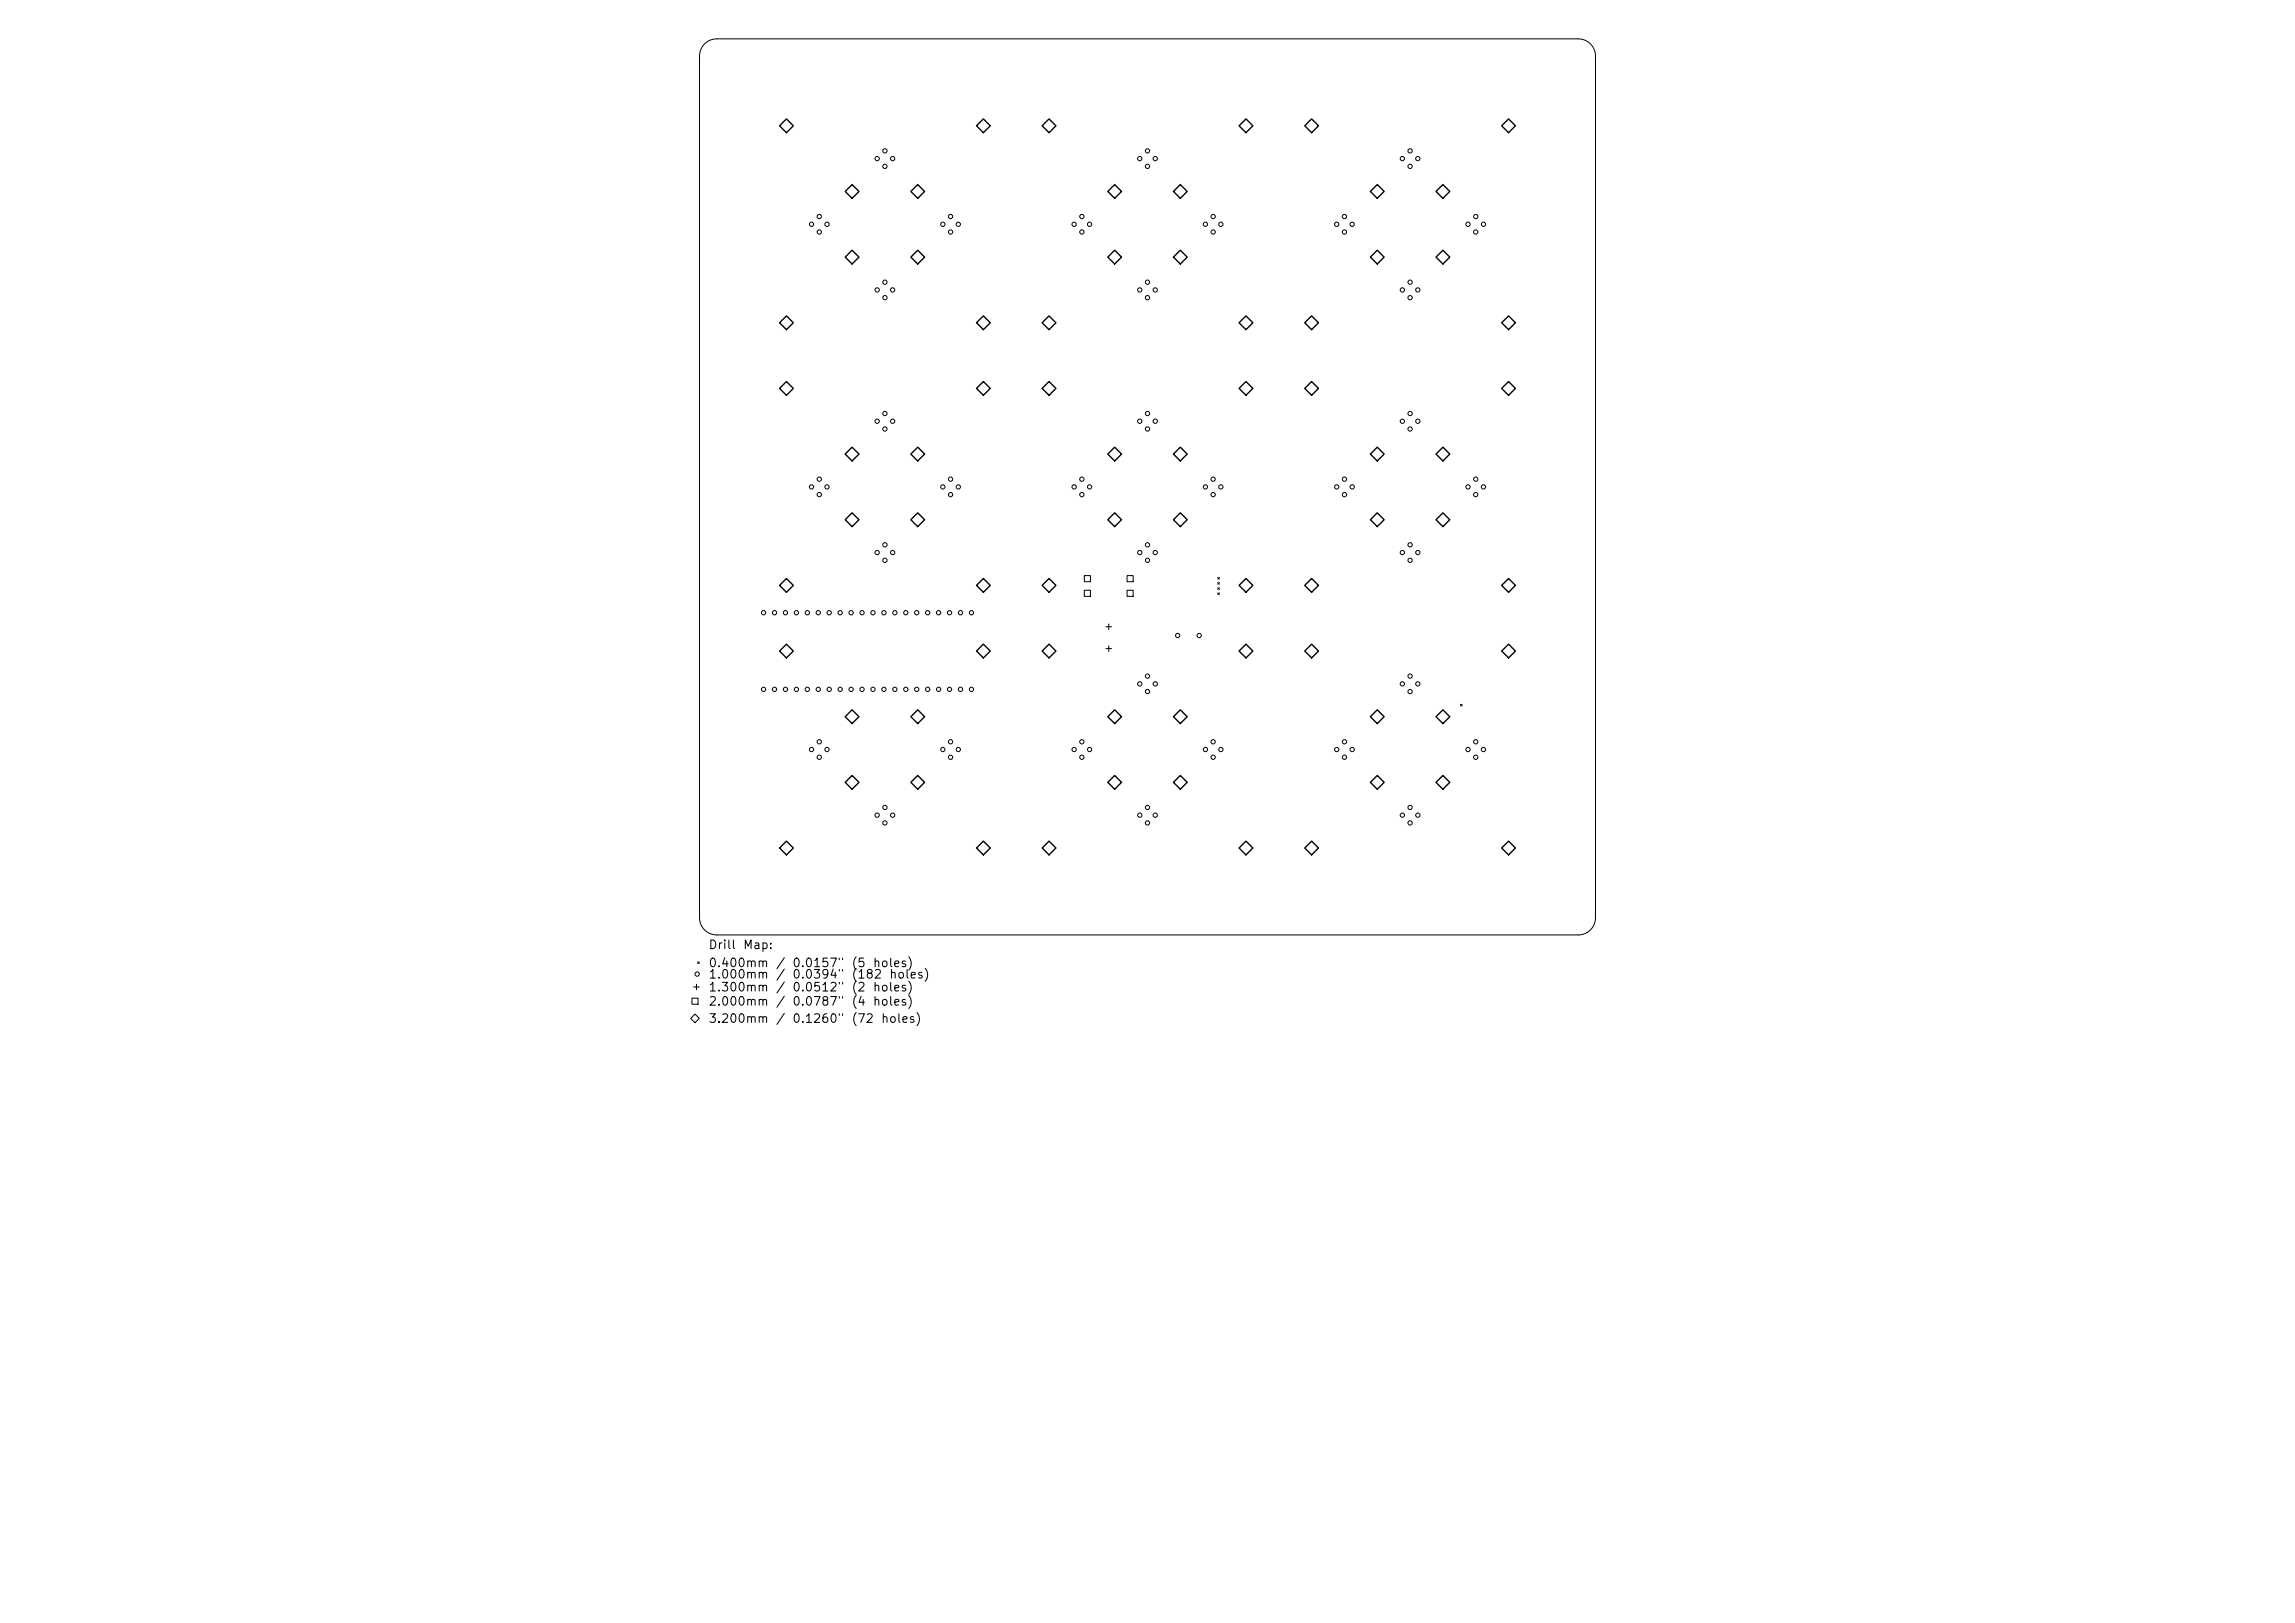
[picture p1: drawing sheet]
<svg xmlns="http://www.w3.org/2000/svg" width="297mm" height="210mm" viewBox="0 0 297 210" stroke-linecap="round" stroke-linejoin="round" font-family="sans-serif">
<defs><g id="words">
<g font-size="1.1">
<text x="91.6" y="123.1">Drill</text>
<text x="91.6" y="125.4">0.400mm</text>
<text x="96.1" y="123.1">Map:</text>
<text x="100.3" y="125.4">/</text>
<text x="102.5" y="125.4">0.0157&quot;</text>
<text x="110.1" y="125.4">(5</text>
<text x="112.9" y="125.4">holes)</text>
<text x="91.6" y="126.9">1.000mm</text>
<text x="91.6" y="128.6">1.300mm</text>
<text x="91.6" y="130.4">2.000mm</text>
<text x="100.3" y="128.6">/</text>
<text x="100.3" y="130.4">/</text>
<text x="102.5" y="126.9">0.0394&quot;</text>
<text x="102.5" y="128.6">0.0512&quot;</text>
<text x="102.5" y="130.4">0.0787&quot;</text>
<text x="110.1" y="126.9">(182</text>
<text x="110.1" y="128.6">(2</text>
<text x="110.1" y="130.4">(4</text>
<text x="112.9" y="130.4">holes)</text>
<text x="91.6" y="132.6">3.200mm</text>
<text x="100.3" y="132.6">/</text>
<text x="102.5" y="132.6">0.1260&quot;</text>
<text x="110.1" y="132.6">(72</text>
<text x="113.9" y="132.6">holes)</text>
</g>
</g></defs>
<g fill="none" stroke="#000" stroke-width=".13">
<path d="M91.2 5.7a2.23 2.23 0 0 1 1.6-.7h111.4a2.23 2.23 0 0 1 2.3 2.3v111.4a2.23 2.23 0 0 1-2.3 2.3h-111.4a2.23 2.23 0 0 1-2.3-2.3v-111.4a2.23 2.23 0 0 1 .7-1.6zM140.3 74.5h.8v.8h-.8zM140.3 76.4h.8v.8h-.8zM145.9 74.5h.7v.8h-.7zM145.9 76.4h.7v.8h-.7zM157.6 74.7l.2 .2M157.6 75.4l.2 .2M157.6 76l.2 .3M157.6 76.7l.2 .2M157.8 74.7l-.2 .2M157.8 75.4l-.2 .2M157.8 76l-.2 .3"/>
<path d="M157.8 76.7l-.2 .2M143.1 81.1h.7M143.1 83.9h.7M143.5 80.7v.8M143.5 83.6v.7M189 91.1l.2 .3M189.2 91.1l-.2 .3M89.4 131.8l.5-.6 .6 .6-.6 .5zM89.5 129.2h.8v.7h-.8zM89.8 127.7h.7M90.1 127.4v.7M90.3 124.5l.2 .2"/>
<path d="M90.5 124.5l-.2 .2"/>
<circle cx="114.5" cy="19.5" r=".28"/>
<circle cx="148.5" cy="19.5" r=".28"/>
<circle cx="182.5" cy="19.5" r=".28"/>
<circle cx="105" cy="29" r=".28"/>
<circle cx="106" cy="28" r=".28"/>
<circle cx="106" cy="30" r=".28"/>
<circle cx="107" cy="29" r=".28"/>
<circle cx="113.5" cy="37.5" r=".28"/>
<circle cx="113.5" cy="20.5" r=".28"/>
<circle cx="114.5" cy="21.5" r=".28"/>
<circle cx="114.5" cy="38.5" r=".28"/>
<circle cx="114.5" cy="36.5" r=".28"/>
<circle cx="115.5" cy="37.5" r=".28"/>
<circle cx="115.5" cy="20.5" r=".28"/>
<circle cx="122" cy="29" r=".28"/>
<circle cx="123" cy="28" r=".28"/>
<circle cx="123" cy="30" r=".28"/>
<circle cx="124" cy="29" r=".28"/>
<circle cx="139" cy="29" r=".28"/>
<circle cx="140" cy="28" r=".28"/>
<circle cx="140" cy="30" r=".28"/>
<circle cx="141" cy="29" r=".28"/>
<circle cx="147.5" cy="37.5" r=".28"/>
<circle cx="147.5" cy="20.5" r=".28"/>
<circle cx="148.5" cy="21.5" r=".28"/>
<circle cx="148.5" cy="36.5" r=".28"/>
<circle cx="148.5" cy="38.5" r=".28"/>
<circle cx="149.5" cy="37.5" r=".28"/>
<circle cx="149.5" cy="20.5" r=".28"/>
<circle cx="156" cy="29" r=".28"/>
<circle cx="157" cy="28" r=".28"/>
<circle cx="157" cy="30" r=".28"/>
<circle cx="158" cy="29" r=".28"/>
<circle cx="173" cy="29" r=".28"/>
<circle cx="174" cy="28" r=".28"/>
<circle cx="174" cy="30" r=".28"/>
<circle cx="175" cy="29" r=".28"/>
<circle cx="181.5" cy="37.5" r=".28"/>
<circle cx="181.5" cy="20.5" r=".28"/>
<circle cx="182.5" cy="21.5" r=".28"/>
<circle cx="182.5" cy="36.5" r=".28"/>
<circle cx="182.5" cy="38.5" r=".28"/>
<circle cx="183.5" cy="37.5" r=".28"/>
<circle cx="183.5" cy="20.5" r=".28"/>
<circle cx="190" cy="29" r=".28"/>
<circle cx="191" cy="28" r=".28"/>
<circle cx="191" cy="30" r=".28"/>
<circle cx="192" cy="29" r=".28"/>
<circle cx="113.5" cy="54.5" r=".28"/>
<circle cx="114.5" cy="55.5" r=".28"/>
<circle cx="114.5" cy="53.5" r=".28"/>
<circle cx="115.5" cy="54.5" r=".28"/>
<circle cx="147.5" cy="54.5" r=".28"/>
<circle cx="148.5" cy="55.5" r=".28"/>
<circle cx="148.5" cy="53.5" r=".28"/>
<circle cx="149.5" cy="54.5" r=".28"/>
<circle cx="181.5" cy="54.5" r=".28"/>
<circle cx="182.5" cy="55.5" r=".28"/>
<circle cx="182.5" cy="53.5" r=".28"/>
<circle cx="183.5" cy="54.5" r=".28"/>
<circle cx="98.8" cy="79.3" r=".28"/>
<circle cx="100.2" cy="79.3" r=".28"/>
<circle cx="101.6" cy="79.3" r=".28"/>
<circle cx="103.1" cy="79.3" r=".28"/>
<circle cx="104.5" cy="79.3" r=".28"/>
<circle cx="105" cy="63" r=".28"/>
<circle cx="105.9" cy="79.3" r=".28"/>
<circle cx="106" cy="64" r=".28"/>
<circle cx="106" cy="62" r=".28"/>
<circle cx="107" cy="63" r=".28"/>
<circle cx="107.3" cy="79.3" r=".28"/>
<circle cx="108.7" cy="79.3" r=".28"/>
<circle cx="110.1" cy="79.3" r=".28"/>
<circle cx="111.6" cy="79.3" r=".28"/>
<circle cx="113" cy="79.3" r=".28"/>
<circle cx="113.5" cy="71.5" r=".28"/>
<circle cx="114.4" cy="79.3" r=".28"/>
<circle cx="114.5" cy="70.5" r=".28"/>
<circle cx="114.5" cy="72.5" r=".28"/>
<circle cx="115.5" cy="71.5" r=".28"/>
<circle cx="115.8" cy="79.3" r=".28"/>
<circle cx="117.2" cy="79.3" r=".28"/>
<circle cx="118.6" cy="79.3" r=".28"/>
<circle cx="120.1" cy="79.3" r=".28"/>
<circle cx="121.5" cy="79.3" r=".28"/>
<circle cx="122" cy="63" r=".28"/>
<circle cx="122.9" cy="79.3" r=".28"/>
<circle cx="123" cy="64" r=".28"/>
<circle cx="123" cy="62" r=".28"/>
<circle cx="124" cy="63" r=".28"/>
<circle cx="124.3" cy="79.3" r=".28"/>
<circle cx="125.7" cy="79.3" r=".28"/>
<circle cx="139" cy="63" r=".28"/>
<circle cx="140" cy="62" r=".28"/>
<circle cx="140" cy="64" r=".28"/>
<circle cx="141" cy="63" r=".28"/>
<circle cx="147.5" cy="71.5" r=".28"/>
<circle cx="148.5" cy="70.5" r=".28"/>
<circle cx="148.5" cy="72.5" r=".28"/>
<circle cx="149.5" cy="71.5" r=".28"/>
<circle cx="156" cy="63" r=".28"/>
<circle cx="157" cy="62" r=".28"/>
<circle cx="157" cy="64" r=".28"/>
<circle cx="158" cy="63" r=".28"/>
<circle cx="173" cy="63" r=".28"/>
<circle cx="174" cy="64" r=".28"/>
<circle cx="174" cy="62" r=".28"/>
<circle cx="175" cy="63" r=".28"/>
<circle cx="181.5" cy="71.5" r=".28"/>
<circle cx="182.5" cy="70.5" r=".28"/>
<circle cx="182.5" cy="72.5" r=".28"/>
<circle cx="183.5" cy="71.5" r=".28"/>
<circle cx="190" cy="63" r=".28"/>
<circle cx="191" cy="62" r=".28"/>
<circle cx="191" cy="64" r=".28"/>
<circle cx="192" cy="63" r=".28"/>
<circle cx="98.8" cy="89.2" r=".28"/>
<circle cx="100.2" cy="89.2" r=".28"/>
<circle cx="101.6" cy="89.2" r=".28"/>
<circle cx="103.1" cy="89.2" r=".28"/>
<circle cx="104.5" cy="89.2" r=".28"/>
<circle cx="105" cy="97" r=".28"/>
<circle cx="105.9" cy="89.2" r=".28"/>
<circle cx="106" cy="98" r=".28"/>
<circle cx="106" cy="96" r=".28"/>
<circle cx="107" cy="97" r=".28"/>
<circle cx="107.3" cy="89.2" r=".28"/>
<circle cx="108.7" cy="89.2" r=".28"/>
<circle cx="110.1" cy="89.2" r=".28"/>
<circle cx="111.6" cy="89.2" r=".28"/>
<circle cx="113" cy="89.2" r=".28"/>
<circle cx="114.4" cy="89.2" r=".28"/>
<circle cx="115.8" cy="89.2" r=".28"/>
<circle cx="117.2" cy="89.2" r=".28"/>
<circle cx="118.6" cy="89.2" r=".28"/>
<circle cx="120.1" cy="89.2" r=".28"/>
<circle cx="121.5" cy="89.2" r=".28"/>
<circle cx="122" cy="97" r=".28"/>
<circle cx="122.9" cy="89.2" r=".28"/>
<circle cx="123" cy="98" r=".28"/>
<circle cx="123" cy="96" r=".28"/>
<circle cx="124" cy="97" r=".28"/>
<circle cx="124.3" cy="89.2" r=".28"/>
<circle cx="125.7" cy="89.2" r=".28"/>
<circle cx="139" cy="97" r=".28"/>
<circle cx="140" cy="98" r=".28"/>
<circle cx="140" cy="96" r=".28"/>
<circle cx="141" cy="97" r=".28"/>
<circle cx="147.5" cy="88.5" r=".28"/>
<circle cx="148.5" cy="87.5" r=".28"/>
<circle cx="148.5" cy="89.5" r=".28"/>
<circle cx="149.5" cy="88.5" r=".28"/>
<circle cx="152.4" cy="82.2" r=".28"/>
<circle cx="155.2" cy="82.2" r=".28"/>
<circle cx="156" cy="97" r=".28"/>
<circle cx="157" cy="98" r=".28"/>
<circle cx="157" cy="96" r=".28"/>
<circle cx="158" cy="97" r=".28"/>
<circle cx="173" cy="97" r=".28"/>
<circle cx="174" cy="98" r=".28"/>
<circle cx="174" cy="96" r=".28"/>
<circle cx="175" cy="97" r=".28"/>
<circle cx="181.5" cy="88.5" r=".28"/>
<circle cx="182.5" cy="89.5" r=".28"/>
<circle cx="182.5" cy="87.5" r=".28"/>
<circle cx="183.5" cy="88.5" r=".28"/>
<circle cx="190" cy="97" r=".28"/>
<circle cx="191" cy="98" r=".28"/>
<circle cx="191" cy="96" r=".28"/>
<circle cx="192" cy="97" r=".28"/>
<circle cx="113.5" cy="105.5" r=".28"/>
<circle cx="114.5" cy="104.5" r=".28"/>
<circle cx="114.5" cy="106.5" r=".28"/>
<circle cx="115.5" cy="105.5" r=".28"/>
<circle cx="147.5" cy="105.5" r=".28"/>
<circle cx="148.5" cy="104.5" r=".28"/>
<circle cx="148.5" cy="106.5" r=".28"/>
<circle cx="149.5" cy="105.5" r=".28"/>
<circle cx="181.5" cy="105.5" r=".28"/>
<circle cx="182.5" cy="104.5" r=".28"/>
<circle cx="182.5" cy="106.5" r=".28"/>
<circle cx="183.5" cy="105.5" r=".28"/>
<circle cx="90.2" cy="126" r=".28"/>
</g>
<g fill="none" stroke="#000" stroke-width=".18">
<path d="M100.9 16.3l.9-.9 .9 .9-.9 .9zM126.4 16.3l.9-.9 .9 .9-.9 .9zM134.9 16.3l.9-.9 .8 .9-.8 .9zM161.2 15.4l.9 .9-.9 .9-.8-.9zM168.8 16.3l.9-.9 .9 .9-.9 .9zM194.3 16.3l.9-.9 .9 .9-.9 .9zM109.4 24.8l.9-.9 .9 .9-.9 .9zM109.4 33.3l.9-.9 .9 .9-.9 .9zM118.8 23.9l.9 .9-.9 .9-.9-.9zM118.8 32.4l.9 .9-.9 .9-.9-.9zM144.3 23.9l.8 .9-.8 .9-.9-.9zM144.3 32.4l.8 .9-.8 .9-.9-.9z"/>
<path d="M151.9 24.8l.8-.9 .9 .9-.9 .9zM151.9 33.3l.8-.9 .9 .9-.9 .9zM178.2 23.9l.9 .9-.9 .9-.9-.9zM178.2 32.4l.9 .9-.9 .9-.9-.9zM185.8 24.8l.9-.9 .9 .9-.9 .9zM185.8 33.3l.9-.9 .9 .9-.9 .9zM100.9 41.8l.9-.9 .9 .9-.9 .9zM100.9 50.3l.9-.9 .9 .9-.9 .9zM109.4 58.8l.9-.9 .9 .9-.9 .8zM117.9 58.8l.9-.9 .9 .9-.9 .8zM126.4 41.8l.9-.9 .9 .9-.9 .9zM126.4 50.3l.9-.9 .9 .9-.9 .9z"/>
<path d="M134.9 41.8l.9-.9 .8 .9-.8 .9zM134.9 50.3l.9-.9 .8 .9-.8 .9zM143.4 58.8l.9-.9 .8 .9-.8 .8zM151.9 58.8l.8-.9 .9 .9-.9 .8zM160.4 41.8l.8-.9 .9 .9-.9 .9zM161.2 49.4l.9 .9-.9 .9-.8-.9zM168.8 41.8l.9-.9 .9 .9-.9 .9zM168.8 50.3l.9-.9 .9 .9-.9 .9zM178.2 57.9l.9 .9-.9 .8-.9-.8zM185.8 58.8l.9-.9 .9 .9-.9 .8zM194.3 41.8l.9-.9 .9 .9-.9 .9zM194.3 50.3l.9-.9 .9 .9-.9 .9z"/>
<path d="M100.9 75.7l.9-.8 .9 .8-.9 .9zM109.4 67.2l.9-.8 .9 .8-.9 .9zM118.8 66.4l.9 .8-.9 .9-.9-.9zM126.4 75.7l.9-.8 .9 .8-.9 .9zM134.9 75.7l.9-.8 .8 .8-.8 .9zM144.3 66.4l.8 .8-.8 .9-.9-.9zM151.9 67.2l.8-.8 .9 .8-.9 .9zM160.4 75.7l.8-.8 .9 .8-.9 .9zM168.8 75.7l.9-.8 .9 .8-.9 .9zM178.2 66.4l.9 .8-.9 .9-.9-.9zM185.8 67.2l.9-.8 .9 .8-.9 .9zM194.3 75.7l.9-.8 .9 .8-.9 .9z"/>
<path d="M100.9 84.2l.9-.9 .9 .9-.9 .9zM109.4 92.7l.9-.9 .9 .9-.9 .9zM118.8 91.8l.9 .9-.9 .9-.9-.9zM126.4 84.2l.9-.9 .9 .9-.9 .9zM134.9 84.2l.9-.9 .8 .9-.8 .9zM144.3 91.8l.8 .9-.8 .9-.9-.9zM151.9 92.7l.8-.9 .9 .9-.9 .9zM160.4 84.2l.8-.9 .9 .9-.9 .9zM168.8 84.2l.9-.9 .9 .9-.9 .9zM178.2 91.8l.9 .9-.9 .9-.9-.9zM185.8 92.7l.9-.9 .9 .9-.9 .9zM194.3 84.2l.9-.9 .9 .9-.9 .9z"/>
<path d="M100.9 109.7l.9-.9 .9 .9-.9 .9zM109.4 101.2l.9-.9 .9 .9-.9 .9zM117.9 101.2l.9-.9 .9 .9-.9 .9zM126.4 109.7l.9-.9 .9 .9-.9 .9zM134.9 109.7l.9-.9 .8 .9-.8 .9zM143.4 101.2l.9-.9 .8 .9-.8 .9zM151.9 101.2l.8-.9 .9 .9-.9 .9zM160.4 109.7l.8-.9 .9 .9-.9 .9zM168.8 109.7l.9-.9 .9 .9-.9 .9zM178.2 100.3l.9 .9-.9 .9-.9-.9zM185.8 101.2l.9-.9 .9 .9-.9 .9zM194.3 109.7l.9-.9 .9 .9-.9 .9z"/>
</g>
<use href="#words"/>
</svg>
